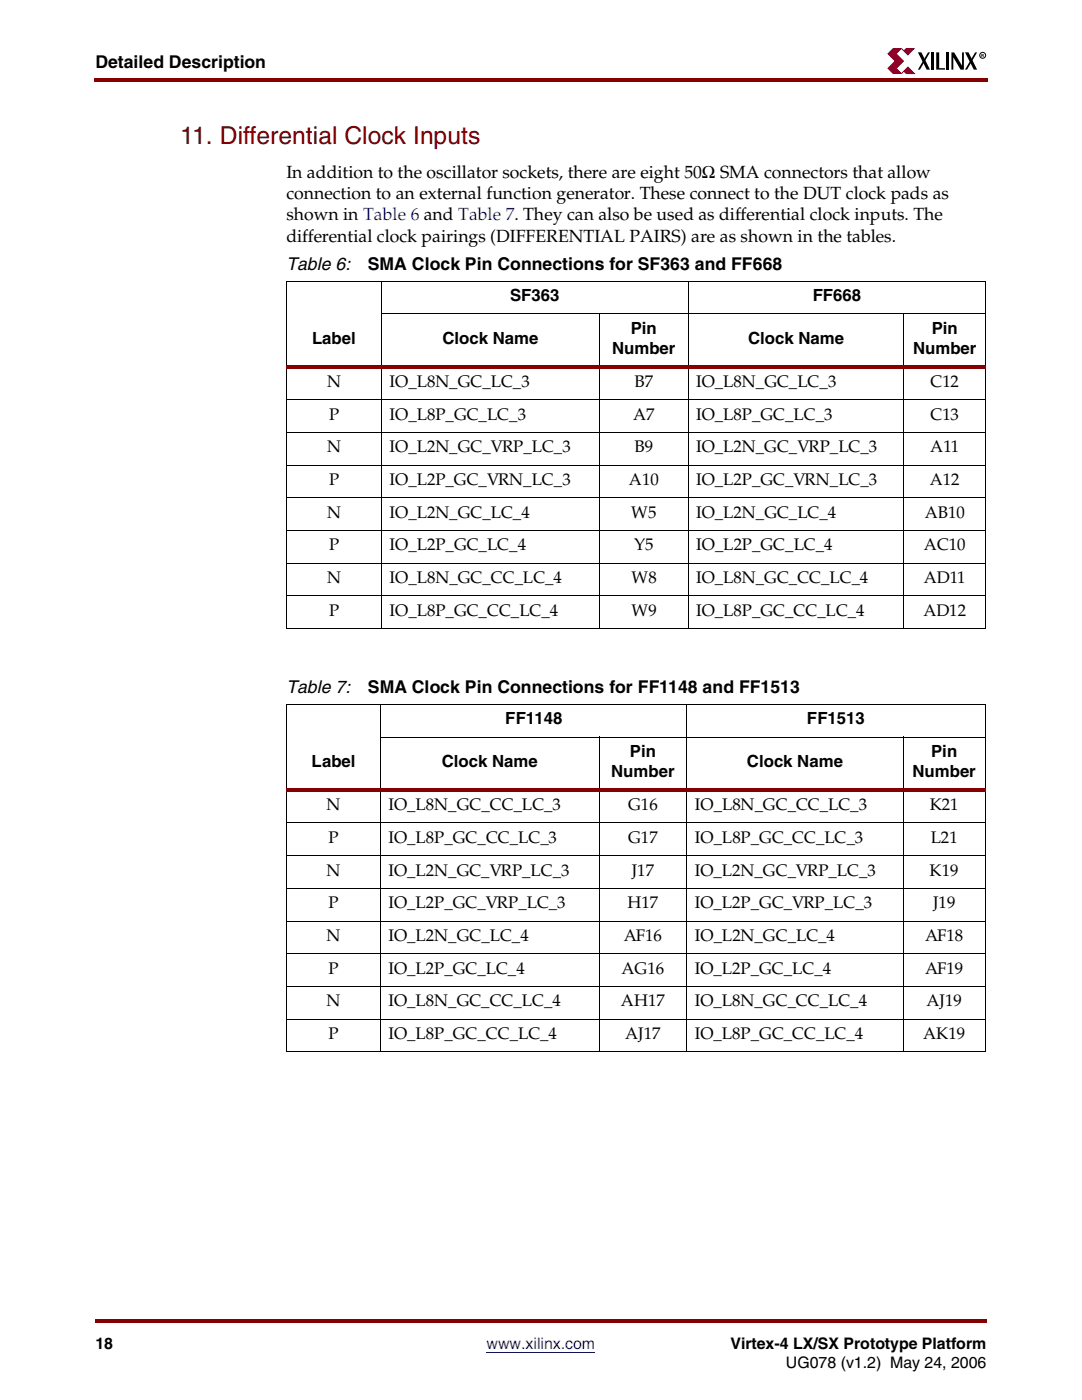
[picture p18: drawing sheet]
<svg xmlns="http://www.w3.org/2000/svg" width="216mm" height="279mm" viewBox="0 0 216 279" stroke-linecap="round" stroke-linejoin="round" font-family="sans-serif">
<defs><g id="words">
<text font-size="4.9" fill="#850000" x="36" y="28.7">11. Differential Clock Inputs</text>
<g font-size="3.5">
<text x="19" y="13.6">Detailed Description</text>
<text x="57.1" y="35.5">In addition to the oscillator sockets, there are eight 50Ω SMA connectors that allow</text>
<text x="57.1" y="39.8">connection to an external function generator. These connect to the DUT clock pads as</text>
<text x="57.1" y="44">shown in Table 6 and Table 7. They can also be used as differential clock inputs. The</text>
<text x="57.1" y="48.2">differential clock pairings (DIFFERENTIAL PAIRS) are as shown in the tables.</text>
<text x="57.1" y="53.9">Table 6:</text>
<text x="73.4" y="53.9">SMA Clock Pin Connections for SF363 and FF668</text>
<text x="57.1" y="138.4">Table 7:</text>
<text x="73.4" y="138.4">SMA Clock Pin Connections for FF1148 and FF1513</text>
</g>
<g font-size="3.3">
<text x="101.8" y="60.1">SF363</text>
<text x="162.2" y="60.1">FF668</text>
<text x="62.3" y="68.6">Label</text>
<text x="88.3" y="68.6">Clock Name</text>
<text x="122.1" y="70.7">Number</text>
<text x="125.8" y="66.6">Pin</text>
<text x="149.3" y="68.6">Clock Name</text>
<text x="182.2" y="70.7">Number</text>
<text x="185.9" y="66.6">Pin</text>
<text x="65.3" y="77.2">N</text>
<text x="77.7" y="77.2">IO_L8N_GC_LC_3</text>
<text x="126.6" y="77.2">B7</text>
<text x="138.9" y="77.2">IO_L8N_GC_LC_3</text>
<text x="185.7" y="77.2">C12</text>
<text x="65.6" y="83.7">P</text>
<text x="77.7" y="83.7">IO_L8P_GC_LC_3</text>
<text x="126.3" y="83.7">A7</text>
<text x="138.9" y="83.7">IO_L8P_GC_LC_3</text>
<text x="185.7" y="83.7">C13</text>
<text x="65.3" y="90.3">N</text>
<text x="77.7" y="90.3">IO_L2N_GC_VRP_LC_3</text>
<text x="126.6" y="90.3">B9</text>
<text x="138.9" y="90.3">IO_L2N_GC_VRP_LC_3</text>
<text x="185.6" y="90.3">A11</text>
<text x="65.6" y="96.8">P</text>
<text x="77.7" y="96.8">IO_L2P_GC_VRN_LC_3</text>
<text x="125.5" y="96.8">A10</text>
<text x="138.9" y="96.8">IO_L2P_GC_VRN_LC_3</text>
<text x="185.5" y="96.8">A12</text>
<text x="65.3" y="103.3">N</text>
<text x="77.7" y="103.3">IO_L2N_GC_LC_4</text>
<text x="126" y="103.3">W5</text>
<text x="138.9" y="103.3">IO_L2N_GC_LC_4</text>
<text x="184.5" y="103.3">AB10</text>
<text x="65.6" y="109.8">P</text>
<text x="77.7" y="109.8">IO_L2P_GC_LC_4</text>
<text x="126.5" y="109.8">Y5</text>
<text x="138.9" y="109.8">IO_L2P_GC_LC_4</text>
<text x="184.4" y="109.8">AC10</text>
<text x="65.3" y="116.4">N</text>
<text x="77.7" y="116.4">IO_L8N_GC_CC_LC_4</text>
<text x="126" y="116.4">W8</text>
<text x="138.9" y="116.4">IO_L8N_GC_CC_LC_4</text>
<text x="184.3" y="116.4">AD11</text>
<text x="65.6" y="122.9">P</text>
<text x="77.7" y="122.9">IO_L8P_GC_CC_LC_4</text>
<text x="126" y="122.9">W9</text>
<text x="138.9" y="122.9">IO_L8P_GC_CC_LC_4</text>
<text x="184.3" y="122.9">AD12</text>
<text x="100.8" y="144.6">FF1148</text>
<text x="161" y="144.6">FF1513</text>
<text x="62.2" y="153.1">Label</text>
<text x="88.1" y="153.1">Clock Name</text>
<text x="122" y="155.2">Number</text>
<text x="125.7" y="151.1">Pin</text>
<text x="149" y="153.1">Clock Name</text>
<text x="182.1" y="155.2">Number</text>
<text x="185.8" y="151.1">Pin</text>
<text x="65.1" y="161.7">N</text>
<text x="77.5" y="161.7">IO_L8N_GC_CC_LC_3</text>
<text x="125.4" y="161.7">G16</text>
<text x="138.6" y="161.7">IO_L8N_GC_CC_LC_3</text>
<text x="185.5" y="161.7">K21</text>
<text x="65.5" y="168.2">P</text>
<text x="77.5" y="168.2">IO_L8P_GC_CC_LC_3</text>
<text x="125.4" y="168.2">G17</text>
<text x="138.6" y="168.2">IO_L8P_GC_CC_LC_3</text>
<text x="185.7" y="168.2">L21</text>
<text x="65.1" y="174.8">N</text>
<text x="77.5" y="174.8">IO_L2N_GC_VRP_LC_3</text>
<text x="126.1" y="174.8">J17</text>
<text x="138.6" y="174.8">IO_L2N_GC_VRP_LC_3</text>
<text x="185.5" y="174.8">K19</text>
<text x="65.5" y="181.3">P</text>
<text x="77.5" y="181.3">IO_L2P_GC_VRP_LC_3</text>
<text x="125.2" y="181.3">H17</text>
<text x="138.6" y="181.3">IO_L2P_GC_VRP_LC_3</text>
<text x="186.2" y="181.3">J19</text>
<text x="65.1" y="187.8">N</text>
<text x="77.5" y="187.8">IO_L2N_GC_LC_4</text>
<text x="124.5" y="187.8">AF16</text>
<text x="138.6" y="187.8">IO_L2N_GC_LC_4</text>
<text x="184.6" y="187.8">AF18</text>
<text x="65.5" y="194.3">P</text>
<text x="77.5" y="194.3">IO_L2P_GC_LC_4</text>
<text x="124" y="194.3">AG16</text>
<text x="138.6" y="194.3">IO_L2P_GC_LC_4</text>
<text x="184.6" y="194.3">AF19</text>
<text x="65.1" y="200.8">N</text>
<text x="77.5" y="200.8">IO_L8N_GC_CC_LC_4</text>
<text x="123.9" y="200.8">AH17</text>
<text x="138.6" y="200.8">IO_L8N_GC_CC_LC_4</text>
<text x="184.9" y="200.8">AJ19</text>
<text x="65.5" y="207.4">P</text>
<text x="77.5" y="207.4">IO_L8P_GC_CC_LC_4</text>
<text x="124.7" y="207.4">AJ17</text>
<text x="138.6" y="207.4">IO_L8P_GC_CC_LC_4</text>
<text x="184.2" y="207.4">AK19</text>
</g>
<g font-size="3.2">
<text x="19" y="269.2">18</text>
<text x="145.7" y="269.2">Virtex-4 LX/SX Prototype Platform</text>
<text x="156.8" y="273.1">UG078 (v1.2) May 24, 2006</text>
</g>
<text font-size="3.2" fill="#00f" x="97.1" y="269.2">www.xilinx.com</text>
<text font-size=".8" x="195.8" y="11.3">R</text>
</g></defs>
<path d="M19 263.2h177.8v.7h-177.8z" fill="#850000"/>
<path d="M19 267h177.8v8.2h-177.8z" fill="#fff"/>
<path d="M97.1 269.9h21.7" fill="none" stroke="#00f" stroke-width=".2"/>
<g fill="#850000">
<path d="M18.7 15.5h.3v.8h-.3z"/>
<path d="M19 15.5h178.2v.8h-178.2z"/>
</g>
<path d="M176.9 9.3h19.9v5.7h-19.9z" fill="#fff"/>
<path d="M183.2 10.4h.7l1.7 3.5h-.7zM185.2 10.5h.4l-2 3.4h-.4zM185.8 10.5h.5v3.4h-.5zM186.8 10.5h.6v3.1h1.2v.3h-1.8zM188.8 10.5h.6v3.4h-.6zM189.8 10.5h.6l1.6 2.6v-2.6h.3v3.4h-.6l-1.5-2.5v2.5h-.4z" fill="#000"/>
<path d="M177.2 10.7l1-1h1.6l-1 1 1.5 1.5-1.5 1.4 1 1h-1.6l-1-1 1.4-1.4z" fill="#8f0028"/>
<path d="M177.2 10.7l1-1h1.6l-1 1 1.5 1.5-1.5 1.4 1 1h-1.6l-1-1 1.4-1.4z" fill="none" stroke="#8f0028" stroke-width=".2"/>
<g fill="#8f0028" stroke="#8f0028" stroke-width=".2">
<path d="M179.9 9.7l.5 .5 .4-.5h1.6l-1.3 1.3z"/>
<path d="M180.4 14.2l-.5 .5 1.3-1.3 1.3 1.3h-1.7z"/>
</g>
<path d="M192.6 10.4h.7l1.7 3.5h-.7zM194.6 10.5h.4l-2 3.4h-.4z" fill="#000"/>
<g fill="none" stroke="#000" stroke-width=".2">
<path d="M76.1 56.1v69.4M137.3 56.1v69.4M196.7 56.1v69.3M196.8 56.1h-139.7v69.3M76.1 62.6h120.7M119.6 62.6v62.9M180.3 62.6v62.9"/>
<circle cx="196.1" cy="11" r=".59"/>
</g>
<path d="M57.1 72.9h139.7v.7h-139.7z" fill="#850000"/>
<g fill="none" stroke="#000" stroke-width=".2">
<path d="M57.1 79.7h139.7M57.1 86.2h139.7M57.1 92.8h139.7M57.1 99.3h139.7M57.1 105.8h139.7M57.1 112.4h139.7M57.1 118.9h139.7M57.1 125.4h139.7M75.9 147.1h120.7M75.9 140.6v69.3M119.5 147v62.9M137.1 140.6v69.3"/>
<path d="M180.2 147v62.9M196.6 140.6v69.3M196.6 140.6h-139.5v69.3"/>
</g>
<path d="M57.1 157.4h139.5v.7h-139.5z" fill="#850000"/>
<path d="M57.1 164.2h139.5M57.1 170.7h139.5M57.1 177.3h139.5M57.1 183.8h139.5M57.1 190.3h139.5M57.1 196.9h139.5M57.1 203.4h139.5M57.1 209.9h139.5" fill="none" stroke="#000" stroke-width=".2"/>
<use href="#words"/>
</svg>
